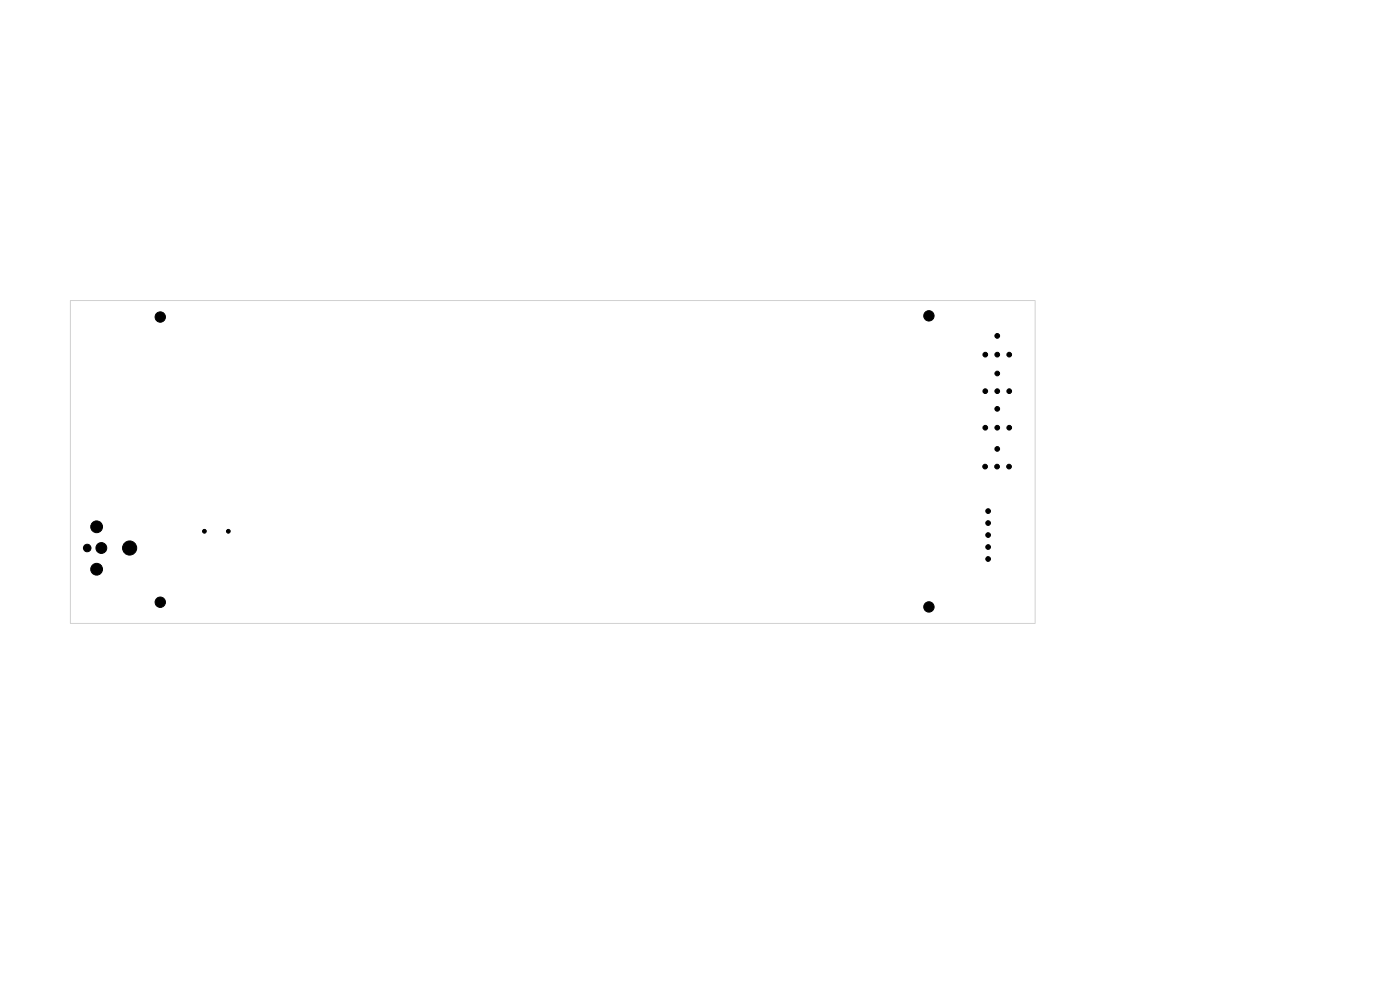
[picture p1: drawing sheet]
<svg xmlns="http://www.w3.org/2000/svg" width="297mm" height="210mm" viewBox="0 0 297 210" stroke-linecap="round" stroke-linejoin="round" font-family="sans-serif">
<path d="M14.9 63.7h204.7v68.5h-204.7z" fill="none" stroke="#d0d2cd" stroke-width=".21"/>
<g fill="#000" stroke="#000" stroke-width=".21">
<circle cx="34" cy="67.2" r="1.1"/>
<circle cx="197.1" cy="67" r="1.1"/>
<circle cx="209" cy="75.2" r=".5"/>
<circle cx="211.6" cy="79.2" r=".5"/>
<circle cx="211.6" cy="75.2" r=".5"/>
<circle cx="211.6" cy="71.2" r=".5"/>
<circle cx="214.1" cy="75.2" r=".5"/>
<circle cx="209" cy="99" r=".5"/>
<circle cx="209" cy="90.7" r=".5"/>
<circle cx="209" cy="83" r=".5"/>
<circle cx="211.5" cy="99" r=".5"/>
<circle cx="211.6" cy="86.7" r=".5"/>
<circle cx="211.6" cy="95.2" r=".5"/>
<circle cx="211.6" cy="90.7" r=".5"/>
<circle cx="211.6" cy="83" r=".5"/>
<circle cx="214.1" cy="99" r=".5"/>
<circle cx="214.1" cy="90.7" r=".5"/>
<circle cx="214.1" cy="83" r=".5"/>
<circle cx="18.5" cy="116.2" r=".8"/>
<circle cx="20.5" cy="111.7" r="1.25"/>
<circle cx="21.5" cy="116.2" r="1.15"/>
<circle cx="27.5" cy="116.2" r="1.5"/>
<circle cx="43.4" cy="112.7" r=".4"/>
<circle cx="48.4" cy="112.7" r=".4"/>
<circle cx="209.6" cy="118.6" r=".5"/>
<circle cx="209.6" cy="116" r=".5"/>
<circle cx="209.6" cy="111" r=".5"/>
<circle cx="209.6" cy="108.4" r=".5"/>
<circle cx="209.6" cy="113.5" r=".5"/>
<circle cx="20.5" cy="120.7" r="1.25"/>
<circle cx="34" cy="127.7" r="1.1"/>
<circle cx="197.1" cy="128.7" r="1.1"/>
</g>
</svg>
